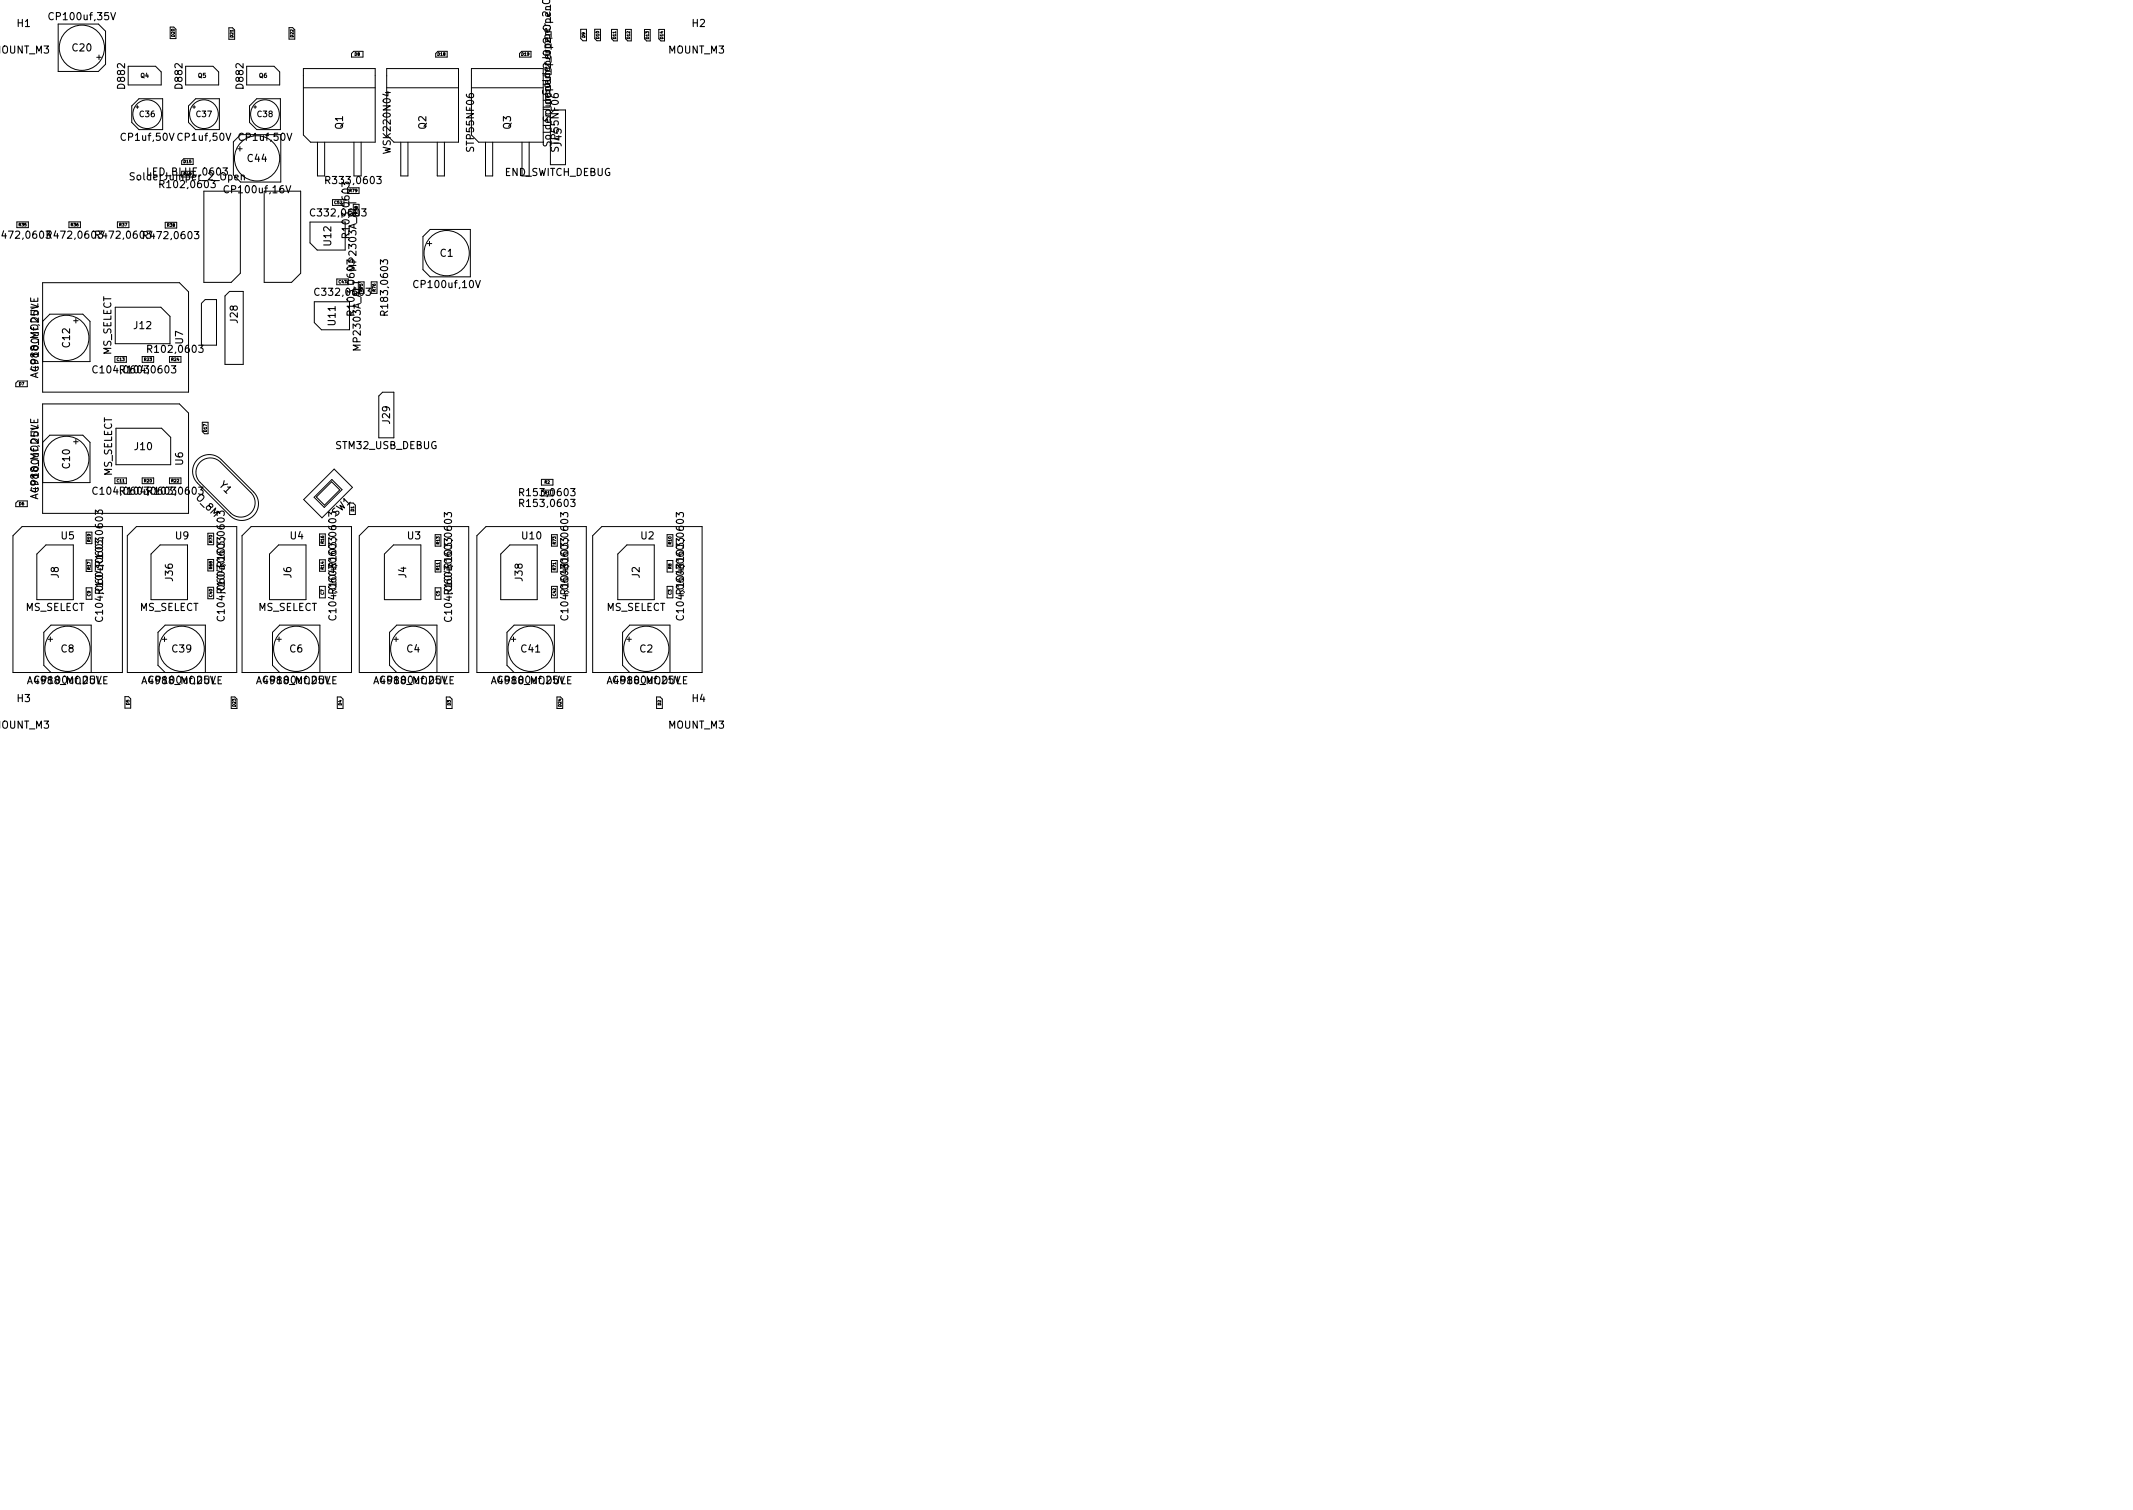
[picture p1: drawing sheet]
<svg xmlns="http://www.w3.org/2000/svg" width="297mm" height="210mm" viewBox="0 0 297 210" stroke-linecap="round" stroke-linejoin="round" font-family="sans-serif">
<defs><g id="words">
<g font-size="1.4">
<text x="2.4" y="3.7">H1</text>
<text x="7.2" y="2.8">CP100uf,35V</text>
<text x="96.4" y="3.7">H2</text>
<text x="-.9" y="7.4">MOUNT_M3</text>
<text x="10.1" y="7.1">C20</text>
<text x="93.1" y="7.4">MOUNT_M3</text>
<text x="17.4" y="12.3" transform="rotate(-90 17.4 12.3)">D882</text>
<text x="25.4" y="12.3" transform="rotate(-90 25.4 12.3)">D882</text>
<text x="33.9" y="12.3" transform="rotate(-90 33.9 12.3)">D882</text>
<text x="47.7" y="18" transform="rotate(-90 47.7 18)">Q1</text>
<text x="59.3" y="18" transform="rotate(-90 59.3 18)">Q2</text>
<text x="71.1" y="18" transform="rotate(-90 71.1 18)">Q3</text>
<text x="76.6" y="12.8" transform="rotate(-90 76.6 12.8)">SolderJumper_2_Ope</text>
<text x="17.1" y="19.6">CP1uf,50V</text>
<text x="25" y="19.6">CP1uf,50V</text>
<text x="33.5" y="19.6">CP1uf,50V</text>
<text x="34.5" y="22.5">C44</text>
<text x="54.4" y="21.1" transform="rotate(-90 54.4 21.1)">WSK220N04</text>
<text x="66" y="20.9" transform="rotate(-90 66 20.9)">STP55NF06</text>
<text x="76.7" y="20" transform="rotate(-90 76.7 20)">SolderJumper_2_Open</text>
<text x="77.8" y="20.9" transform="rotate(-90 77.8 20.9)">STP55NF06</text>
<text x="78.2" y="20.3" transform="rotate(-90 78.2 20.3)">J45</text>
<text x="20.7" y="24.4">LED_BLUE,0603</text>
<text x="22.7" y="26.2">R102,0603</text>
<text x="31.6" y="26.9">CP100uf,16V</text>
<text x="45.8" y="25.6">R333,0603</text>
<text x="70.2" y="24.5">END_SWITCH_DEBUG</text>
<text x="-.3" y="33.2">R472,0603 R472,0603R472,0603R472,0603</text>
<text x="43.7" y="30.1">C332,0603</text>
<text x="46.1" y="34.1" transform="rotate(-90 46.1 34.1)">U12</text>
<text x="48.7" y="32.7" transform="rotate(-90 48.7 32.7)">R103,0603</text>
<text x="61.3" y="35.7">C1</text>
<text x="44.3" y="41.2">C332,0603</text>
<text x="49.6" y="37.7" transform="rotate(-90 49.6 37.7)">MP2303A_ALT</text>
<text x="58" y="40.1">CP100uf,10V</text>
<text x="18.7" y="45.8">J12</text>
<text x="25.5" y="47.9" transform="rotate(-90 25.5 47.9)">U7</text>
<text x="33.1" y="44.9" transform="rotate(-90 33.1 44.9)">J28</text>
<text x="46.7" y="45.2" transform="rotate(-90 46.7 45.2)">U11</text>
<text x="49.4" y="43.5" transform="rotate(-90 49.4 43.5)">R103,0603</text>
<text x="54" y="43.5" transform="rotate(-90 54 43.5)">R183,0603</text>
<text x="5.4" y="51.3" transform="rotate(-90 5.4 51.3)">CP100uf,25V</text>
<text x="9.7" y="48.3" transform="rotate(-90 9.7 48.3)">C12</text>
<text x="13.4" y="52">C104,0603</text>
<text x="15.5" y="49.5" transform="rotate(-90 15.5 49.5)">MS_SELECT</text>
<text x="17.2" y="52">R104,0603</text>
<text x="21" y="49.1">R102,0603</text>
<text x="50.2" y="48.8" transform="rotate(-90 50.2 48.8)">MP2303A_ALT</text>
<text x="54.3" y="59" transform="rotate(-90 54.3 59)">J29</text>
<text x="9.7" y="65.2" transform="rotate(-90 9.7 65.2)">C10</text>
<text x="18.8" y="62.7">J10</text>
<text x="25.5" y="64.8" transform="rotate(-90 25.5 64.8)">U6</text>
<text x="46.8" y="62.5">STM32_USB_DEBUG</text>
<text x="5.4" y="68.1" transform="rotate(-90 5.4 68.1)">CP100uf,25V</text>
<text x="13.4" y="68.9">C104,0603 R103,0603</text>
<text x="15.6" y="66.3" transform="rotate(-90 15.6 66.3)">MS_SELECT</text>
<text x="17.2" y="68.9">R104,0603</text>
<text x="27.2" y="69.4" transform="rotate(45 27.2 69.4)">O_8M</text>
<text x="30.5" y="67.6" transform="rotate(45 30.5 67.6)">Y1</text>
<text x="46.8" y="72" transform="rotate(-45 46.8 72)">SW1</text>
<text x="72.8" y="70.6">R153,0603</text>
<text x="72.8" y="69.1">R153,0603</text>
<text x="8.5" y="75.1">U5</text>
<text x="24.5" y="75.1">U9</text>
<text x="40.4" y="75.1">U4</text>
<text x="56.8" y="75.1">U3</text>
<text x="72.8" y="75.1">U10</text>
<text x="89.3" y="75.1">U2</text>
<text x="8.2" y="80.5" transform="rotate(-90 8.2 80.5)">J8</text>
<text x="14.3" y="82.2" transform="rotate(-90 14.3 82.2)">R104,0603</text>
<text x="24.1" y="80.8" transform="rotate(-90 24.1 80.8)">J36</text>
<text x="31.3" y="82.1" transform="rotate(-90 31.3 82.1)">R104,0603</text>
<text x="40.6" y="80.5" transform="rotate(-90 40.6 80.5)">J6</text>
<text x="46.8" y="82.2" transform="rotate(-90 46.8 82.2)">R104,0603</text>
<text x="56.6" y="80.5" transform="rotate(-90 56.6 80.5)">J4</text>
<text x="62.9" y="82.3" transform="rotate(-90 62.9 82.3)">R104,0603</text>
<text x="72.8" y="80.8" transform="rotate(-90 72.8 80.8)">J38</text>
<text x="79.1" y="82.3" transform="rotate(-90 79.1 82.3)">R104,0603</text>
<text x="89.1" y="80.5" transform="rotate(-90 89.1 80.5)">J2</text>
<text x="95.2" y="82.3" transform="rotate(-90 95.2 82.3)">R104,0603</text>
<text x="3.5" y="85.1">MS_SELECT</text>
<text x="14.3" y="86.1" transform="rotate(-90 14.3 86.1)">C104,0603 R103,0603</text>
<text x="19.4" y="85.1">MS_SELECT</text>
<text x="31.3" y="86" transform="rotate(-90 31.3 86)">C104,0603 R103,0603</text>
<text x="35.9" y="85.1">MS_SELECT</text>
<text x="62.9" y="86.1" transform="rotate(-90 62.9 86.1)">C104,0603 R103,0603</text>
<text x="84.4" y="85.1">MS_SELECT</text>
<text x="5.2" y="95.2">CP100uf,25V</text>
<text x="8.5" y="90.8">C8</text>
<text x="21.1" y="95.2">CP100uf,25V</text>
<text x="24" y="90.8">C39</text>
<text x="37" y="95.2">CP100uf,25V</text>
<text x="40.4" y="90.8">C6</text>
<text x="53.3" y="95.2">CP100uf,25V</text>
<text x="56.7" y="90.8">C4</text>
<text x="69.7" y="95.2">CP100uf,25V</text>
<text x="72.6" y="90.8">C41</text>
<text x="85.8" y="95.2">CP100uf,25V</text>
<text x="89.1" y="90.8">C2</text>
<text x="-.9" y="101.4">MOUNT_M3</text>
<text x="2.4" y="97.7">H3</text>
<text x="93.1" y="101.4">MOUNT_M3</text>
<text x="96.4" y="97.7">H4</text>
</g>
<g font-size="1.1">
<text x="19.5" y="16.3">C36</text>
<text x="27.4" y="16.3">C37</text>
<text x="35.9" y="16.3">C38</text>
</g>
<g font-size=".8">
<text x="19.6" y="10.8">Q4</text>
<text x="27.6" y="10.8">Q5</text>
<text x="36.1" y="10.8">Q6</text>
</g>
<g font-size=".6">
<text x="24.3" y="5.1" transform="rotate(-90 24.3 5.1)">D20</text>
<text x="32.5" y="5.2" transform="rotate(-90 32.5 5.2)">D21</text>
<text x="40.9" y="5.2" transform="rotate(-90 40.9 5.2)">D22</text>
<text x="81.5" y="5.2" transform="rotate(-90 81.5 5.2)">D9</text>
<text x="83.4" y="5.4" transform="rotate(-90 83.4 5.4)">D10</text>
<text x="85.8" y="5.4" transform="rotate(-90 85.8 5.4)">D11</text>
<text x="87.7" y="5.4" transform="rotate(-90 87.7 5.4)">D12</text>
<text x="90.4" y="5.4" transform="rotate(-90 90.4 5.4)">D13</text>
<text x="92.3" y="5.4" transform="rotate(-90 92.3 5.4)">D14</text>
<text x="49.4" y="7.7">D8</text>
<text x="61" y="7.7">D18</text>
<text x="72.6" y="7.7">D19</text>
<text x="25.6" y="22.7">D15</text>
<text x="25.6" y="24.4">R49</text>
<text x="46.6" y="28.4">C52</text>
<text x="48.7" y="26.7">R79</text>
<text x="49.8" y="29.8" transform="rotate(-90 49.8 29.8)">R78</text>
<text x="2.6" y="31.5">R35</text>
<text x="9.9" y="31.5">R36</text>
<text x="16.6" y="31.5">R37</text>
<text x="23.3" y="31.6">R38</text>
<text x="47.2" y="39.4">C47</text>
<text x="50.5" y="40.6" transform="rotate(-90 50.5 40.6)">R75</text>
<text x="52.3" y="40.6" transform="rotate(-90 52.3 40.6)">R76</text>
<text x="2.6" y="53.6">D7</text>
<text x="16.3" y="50.2">C13</text>
<text x="20.1" y="50.2">R23</text>
<text x="23.9" y="50.2">R24</text>
<text x="28.8" y="60.1" transform="rotate(-90 28.8 60.1)">D17</text>
<text x="2.6" y="70.3">D6</text>
<text x="16.3" y="67.1">C11</text>
<text x="20.1" y="67.1">R20</text>
<text x="23.9" y="67.1">R22</text>
<text x="49.3" y="71.2" transform="rotate(-90 49.3 71.2)">D1</text>
<text x="75.8" y="68.8">R1</text>
<text x="75.8" y="67.3">R2</text>
<text x="12.6" y="75.4" transform="rotate(-90 12.6 75.4)">R19</text>
<text x="29.6" y="75.6" transform="rotate(-90 29.6 75.6)">R70</text>
<text x="45.1" y="75.7" transform="rotate(-90 45.1 75.7)">R16</text>
<text x="61.2" y="75.8" transform="rotate(-90 61.2 75.8)">R13</text>
<text x="77.4" y="75.8" transform="rotate(-90 77.4 75.8)">R73</text>
<text x="93.5" y="75.8" transform="rotate(-90 93.5 75.8)">R10</text>
<text x="12.6" y="83" transform="rotate(-90 12.6 83)">C9</text>
<text x="12.6" y="79.3" transform="rotate(-90 12.6 79.3)">R17</text>
<text x="29.6" y="83.1" transform="rotate(-90 29.6 83.1)">C40</text>
<text x="29.6" y="79.2" transform="rotate(-90 29.6 79.2)">R68</text>
<text x="45.1" y="82.8" transform="rotate(-90 45.1 82.8)">C7</text>
<text x="45.1" y="79.3" transform="rotate(-90 45.1 79.3)">R14</text>
<text x="61.2" y="83" transform="rotate(-90 61.2 83)">C5</text>
<text x="61.2" y="79.4" transform="rotate(-90 61.2 79.4)">R11</text>
<text x="77.4" y="83" transform="rotate(-90 77.4 83)">C42</text>
<text x="77.4" y="79.4" transform="rotate(-90 77.4 79.4)">R71</text>
<text x="93.5" y="82.8" transform="rotate(-90 93.5 82.8)">C3</text>
<text x="93.5" y="79.2" transform="rotate(-90 93.5 79.2)">R8</text>
<text x="18" y="98.2" transform="rotate(-90 18 98.2)">D5</text>
<text x="32.8" y="98.4" transform="rotate(-90 32.8 98.4)">D23</text>
<text x="47.6" y="98.2" transform="rotate(-90 47.6 98.2)">D4</text>
<text x="62.7" y="98.2" transform="rotate(-90 62.7 98.2)">D3</text>
<text x="78.2" y="98.4" transform="rotate(-90 78.2 98.4)">D24</text>
<text x="92" y="98.2" transform="rotate(-90 92 98.2)">D2</text>
</g>
</g></defs>
<g fill="none" stroke="#000" stroke-width=".14">
<path d="M8.1 3.3h5.6l1 1v4.6l-1 1h-5.6zM13.5 8h.6M13.8 7.7v.6M17.9 9.2h3.8l.7 .8v1.8h-4.5zM18.9 14.9h.4M19.1 14.7v.4M19.3 13.7h3.3v4.3h-3.3l-.9-1v-2.3zM23.7 3.8h.5l.3 .3v1.3h-.8zM25.9 9.2h3.8l.8 .8v1.8h-4.6zM26.8 14.9h.4M27 14.7v.4M27.2 13.7h3.4v4.3h-3.4l-1-1v-2.3z"/>
<path d="M31.9 3.9h.5l.3 .3v1.3h-.8zM33.5 18.7h5.6v6.6h-5.6l-1-1v-4.6zM34.3 9.2h3.9l.7 .8v1.8h-4.6zM35.3 14.9h.4M35.5 14.7v.4M35.7 13.7h3.3v4.3h-3.3l-1-1v-2.3zM40.3 3.8h.4l.3 .3v1.3h-.7zM42.3 9.5h10v10.3h-9l-1-1zM42.3 12.2h10M44.2 19.8v4.7h1v-4.7M49 7.4l.3-.3h1.3v.8h-1.6zM49.3 19.8v4.7"/>
<path d="M50.3 19.8v4.7M53.9 18.8v-9.3h10v10.3h-9M53.9 12.2h10M55.8 19.8v4.7h1v-4.7M60.9 19.8v4.7h1v-4.7M61 7.1h1.3v.8h-1.6v-.5zM65.7 12.2h10M67.6 19.8v4.7h1v-4.7M72.7 7.1h1.3v.8h-1.6v-.5zM72.7 19.8v4.7M73.7 19.8v4.7M75.7 9.5h-10v9.3l1 1h9v-9.3"/>
<path d="M77.2 15.3h1.5v7.6h-2v-7.1M80.9 4.1h.8v1.6h-.5l-.3-.3zM82.8 4.1h.8v1.6h-.5l-.3-.3zM85.2 4.1h.8v1.6h-.5l-.3-.3zM87.1 4.1h.8v1.6h-.5l-.3-.3zM89.7 4.1h.8v1.6h-.4l-.4-.3zM91.7 4.1h.8v1.6h-.5l-.3-.3zM2.4 30.9h1.6v.8h-1.6zM5.9 39.4h19.1l1.3 1.2v14h-20.4zM9.6 30.9h1.6v.8h-1.6zM16.4 30.9h1.6v.8h-1.6zM23 31.8v-.8h1.6v.8"/>
<path d="M25.6 22.1h1.3v.8h-1.6v-.5zM28.4 26.6h5.1v11.4l-1.3 1.3h-3.8zM33.1 20.7h.6M33.4 20.4v.6M36.8 26.6h5.1v11.4l-1.3 1.3h-3.8zM43.2 30.9h4.9v3.9h-3.9l-1-1zM47.9 27.8h-1.6v.8h1.6M48.5 38.8h-1.6v.8h1.6M50 26.1v.8h-1.6M51.7 39.2h.8v1.6h-.8zM59.5 33.9h.6M59.8 33.6v.6"/>
<path d="M59.9 31.9h5.6v6.6h-5.6l-1-1v-4.6zM2.2 53.3l.3-.3h1.3v.8h-1.6zM5.9 56.2h19.1l1.3 1.3v14h-20.4zM5.9 44.7l1-1h4.6l1 1v5.6h-6.6M10.2 44.7h.7M10.6 44.3v.7M16 49.6h1.6v.8h-1.6zM16.1 42.8h6.3l1.3 1.2v3.9h-7.6zM16.2 59.6h6.3l1.3 1.3v3.8h-7.6zM19.8 49.6h1.6v.8h-1.6zM23.6 49.6v.8h1.6v-.8M28.2 58.8h.8v1.6h-.5l-.3-.3z"/>
<path d="M28.6 41.7h1.6v6.4h-2.2v-5.9zM31.3 41.2l.7-.6h1.9v10.1h-2.6zM43.8 42h4.9v3.9h-3.9l-1-1zM52.7 55.1l.6-.5h1.6v6.4h-2.2zM2.2 70l.3-.3h1.3v.8h-1.6zM3.1 73.3h13.9v20.3h-15.2v-19zM5.1 77.1l1.3-1.2h3.8v7.6h-5.1zM5.9 61.6l1-1h4.6l1 1v5.6h-6.6M10.2 61.5h.7M10.6 61.2v.6M12 74.1h.8v1.6h-.8zM12 78h.8v1.6h-.8z"/>
<path d="M16 66.5h1.6v.8h-1.6zM19 73.3h14v20.3h-15.3v-19zM19.8 66.5h1.6v.8h-1.6zM21 77.1l1.3-1.2h3.8v7.6h-5.1zM23.6 66.5h1.6v.8h-1.6zM27.5 64a2.32 2.32 0 0 1 3.3 0l4.5 4.5a2.32 2.32 0 0 1 0 3.3 2.32 2.32 0 0 1-3.3 0l-4.5-4.5a2.33 2.33 0 0 1 0-3.3zM27.9 64.3a2 2 0 0 1 2.8 0l4.2 4.3a2 2 0 0 1 0 2.8 2 2 0 0 1-2.8 0l-4.2-4.2a2 2 0 0 1 0-2.9zM28.9 74.2h.9v1.6h-.9zM28.9 77.9h.9v1.6h-.9zM35 73.3h13.9v20.3h-15.2v-19zM37.5 77.1l1.3-1.2h3.8v7.6h-5.1zM42.3 69.6l4.2-4.3 2.6 2.6-4.3 4.2z"/>
<path d="M43.7 69.2l2.5-2.4 1.4 1.4-2.4 2.5zM44.5 74.3h.8v1.6h-.8zM44.5 77.9h.8v1.6h-.8zM46.2 67.1l1.1 1.1-2.1 2.1-1.1-1.1zM49.2 70l.3 .3v1.3h-.8M51.3 73.3h14v20.3h-15.3v-19zM53.5 77.1l1.3-1.2h3.8v7.6h-5.1zM60.6 78h.8v1.6h-.8zM60.6 74.4h.8v1.6h-.8zM67.7 73.3h13.9v20.3h-15.2v-19zM69.7 77.1l1.3-1.2h3.8v7.6h-5.1zM75.4 66.7h1.6v.8h-1.6z"/>
<path d="M76.8 78h.8v1.6h-.8zM76.8 74.4h.8v1.6h-.8zM82.5 74.6l1.3-1.3h14v20.3h-15.3zM86 77.1l1.3-1.2h3.8v7.6h-5.1zM92.9 74.4h.8v1.6h-.8zM92.9 78h.8v1.6h-.8zM6.7 89h.6M7 88.7v.6M7.1 93.6l-1-1v-4.6l1-1h5.6v6.6M12 81.8h.8v1.6h-.8zM17.4 97h.5l.3 .3v1.3h-.8zM22.6 89h.6"/>
<path d="M22.9 88.7v.6M23 93.6l-1-1v-4.6l1-1h5.6v6.6M28.9 81.8h.9v1.6h-.9zM32.2 97h.5l.3 .3v1.3h-.8zM38.5 89h.7M38.9 88.7v.6M38.9 93.6l-1-1v-4.6l1-1h5.7v6.6M44.5 81.6h.8v1.6h-.8zM47 97h.5l.3 .3v1.3h-.8zM54.8 89h.7M55.2 88.7v.6M55.3 93.6l-1-1v-4.6l1-1h5.6v6.6"/>
<path d="M60.6 81.8h.8v1.6h-.8zM62.1 97.1h.6l.3 .3v1.3h-.9zM71.2 89h.6M71.5 88.7v.6M71.6 93.6l-1-1v-4.6l1-1h5.6v6.6M76.8 81.6h.8v1.6h-.8zM77.6 97h.5l.3 .3v1.3h-.8zM87.3 89h.6M87.6 88.7v.6M87.7 93.6l-1-1v-4.6l1-1h5.6v6.6M91.4 97h.5l.3 .3v1.3h-.8zM92.9 81.6h.8v1.6h-.8z"/>
<circle cx="11.4" cy="6.6" r="3.1"/>
<circle cx="20.5" cy="15.9" r="2"/>
<circle cx="28.4" cy="15.9" r="2"/>
<circle cx="36.9" cy="15.9" r="2"/>
<circle cx="35.8" cy="22" r="3.1"/>
<circle cx="62.2" cy="35.2" r="3.1"/>
<circle cx="9.2" cy="47" r="3.2"/>
<circle cx="9.2" cy="63.9" r="3.1"/>
<circle cx="9.4" cy="90.3" r="3.1"/>
<circle cx="25.3" cy="90.3" r="3.1"/>
<circle cx="41.2" cy="90.3" r="3.1"/>
<circle cx="57.5" cy="90.3" r="3.1"/>
<circle cx="73.9" cy="90.3" r="3.1"/>
<circle cx="90" cy="90.3" r="3.1"/>
</g>
<g fill="none" stroke="#000" stroke-width=".15">
<path d="M15.4 1.8l.4 1 .3-1M18.7 24.1h-.4h-.1v.3l.4 .2 .1 .3-.2 .2-.4-.1M19.1 24.5l.2-.1 .3 .1v.4l-.1 .1-.2 .1-.2-.1zM20 24.1v.8l.2 .2M22.3 25.7l.4-.1 .1-.1v-.3l-.5-.1v1M25.9 24.4v1M27.1 32.2h.6l-.3 .4 .2 .1v.4l-.1 .1-.4-.1M29.4 25.1h.6l-.4 .4 .3 .1v.4l-.1 .1-.4-.1M31.8 24.4h.3l.2 .2-.1 .4h-.4M31.8 24.4v1M32.7 24.7l.5-.1-.1-.2h-.3l-.1 .1v.5h.4M33.6 24.5l.1-.1h.3v.7"/>
<path d="M33.6 24.4v.7M39.8 25.9l.4 1 .3-1M43.8 29.2a.47 .47 0 0 0-.6 .3 .47 .47 0 0 0 .4 .6l.2-.1M45.4 25.1l.4-.1 .1-.1v-.2l-.5-.1v1M48.1 33.1v-.5l-.1-.1-.3 .1-.1 .5h1M50.4 29.1h.6l-.4 .4 .3 .1v.4l-.1 .1-.4-.1M52.5 24.6h.6l-.4 .4h.3v.5l-.1 .1-.4-.1M53 36.8v-.6l.4 .3 .1-.3h.4l.1 .2-.1 .4M66.2 39.1l.4 1 .3-1M4.3 41.5v.5h1v-.5M4.3 58.4v.4h1v-.4M4.3 59.2l1 .3-1 .4"/>
<path d="M4.3 42.4l1 .3-1 .3M4.7 41.6v.4M4.7 58.5v.3M5 52v.5M5.3 51.9l-1 .3 1 .4M5.3 42.3v.5h-1M5.3 59.2v.4h-1M13.5 51a.47 .47 0 0 0-.6 .4 .47 .47 0 0 0 .4 .5l.2-.1M20.6 48.6l.4-.1 .1-.1v-.2l-.5-.1v1M23.9 50.9h.6l-.4 .4 .3 .1v.4l-.1 .1-.4-.1M27.7 48.1h.6l-.4 .4h.3v.5l-.1 .1-.4-.1M44.4 40.2a.47 .47 0 0 0-.6 .4 .47 .47 0 0 0 .4 .5l.2-.1"/>
<path d="M48.8 43.9v-.5l-.1-.1-.3 .1-.1 .5h1M51 40.1h.6l-.4 .4 .3 .1v.4l-.1 .1-.4-.1M53.5 43.9v-.5l-.2-.1-.2 .1-.1 .5h1M5 68.9v.5M5.3 68.8l-1 .3 1 .4M13.3 71.6v-.6l.4 .4 .1-.3h.4l.1 .1-.1 .4M13.5 67.9a.47 .47 0 0 0-.6 .4 .47 .47 0 0 0 .4 .5l.2-.1M27.7 67.8h.6l-.4 .4 .3 .1v.4l-.1 .1-.4-.1M30.2 71.8v-.6l.4 .3 .1-.3h.4l.1 .2-.1 .4M45.8 75.5v-.6l.4 .3 .1-.3h.4l.1 .2-.1 .4M45.8 73.3v.3a.67 .67 0 0 0 1 0l-.1-.4h-.3l-.2 .2v.2l.2 .1M45.8 74.3a.59 .59 0 0 1 1 .2 .57 .57 0 0 1-1-.1z"/>
<path d="M45.9 72.3a.54 .54 0 0 1 .9 .3 .57 .57 0 0 1-1-.1zM61.9 72v-.6l.4 .3 .1-.3h.4l.1 .2-.1 .4M72.4 70.1l.4-.1 .1-.1v-.3l-.5-.1v1M72.4 68.6l.4-.1 .1-.1v-.3l-.5-.1v1M78.1 75.6v-.6l.4 .3 .1-.3h.4l.1 .2-.1 .4M78.1 73.4v.3a.67 .67 0 0 0 1 0l-.1-.4h-.3l-.2 .2v.2l.2 .1M78.1 72v-.6l.4 .3 .1-.3h.4l.1 .2-.1 .4M78.1 74.4a.59 .59 0 0 1 1 .2 .57 .57 0 0 1-1-.1zM78.1 72.5a.59 .59 0 0 1 1 .2 .57 .57 0 0 1-1-.1zM79.5 69.5h.6l-.4 .4 .3 .1v.4l-.1 .1-.4-.1M79.5 68h.6l-.4 .4 .3 .1v.4l-.1 .1-.4-.1M94.2 75.6v-.6l.4 .3 .1-.3h.4l.1 .2-.1 .4"/>
<path d="M94.2 73.4v.3a.67 .67 0 0 0 1 0l-.1-.4h-.3l-.2 .2v.2l.2 .1M94.2 72v-.6l.4 .3 .1-.3h.4l.1 .2-.1 .4M94.2 74.4a.59 .59 0 0 1 1 .2 .57 .57 0 0 1-1-.1zM94.2 72.5a.59 .59 0 0 1 1 .2 .57 .57 0 0 1-1-.1zM3.8 95.2l.4-1 .3 1M3.9 94.9h.5M13.4 85.9a.47 .47 0 0 0 .3 .7 .47 .47 0 0 0 .6-.5l-.1-.2M13.4 94.1l.4 1 .3-1M13.6 94.2v1h.5M14.4 94.7h.4M14.9 94.2h-.5v1h.5M19.8 95.2l.3-1 .3 1"/>
<path d="M19.9 94.9h.4M29.3 94.1l.4 1 .3-1M29.6 94.2v1h.4M30.3 85.8a.47 .47 0 0 0 .4 .7 .47 .47 0 0 0 .5-.5l-.1-.2M30.4 94.7h.3M30.9 94.2h-.5v1h.5M35.7 95.2l.4-1 .3 1M35.8 94.9h.5M45.3 94.1l.3 1 .3-1M45.5 94.2v1h.5M45.9 85.7a.47 .47 0 0 0 .3 .7 .47 .47 0 0 0 .6-.5l-.1-.2M45.9 83.9a.54 .54 0 0 1 .9 .2 .57 .57 0 0 1-1-.1z"/>
<path d="M46.1 82.9h.7M46.3 82.6v-.5l-.2-.1-.2 .1-.1 .5h1M46.4 94.7h.3M46.4 82.8v.6l-.7-.2M46.8 85h-1l.3 .3M46.8 84.8v.5M46.8 94.2h-.4v1h.4M52.1 95.2l.3-1 .3 1M52.2 94.9h.4M61.6 94.1l.3 1 .3-1M61.9 94.2v1h.4M62 85.9a.47 .47 0 0 0 .3 .7 .47 .47 0 0 0 .6-.5l-.1-.2"/>
<path d="M62.7 94.7h.3M63.2 94.2h-.5v1h.5M68.4 95.2l.4-1 .3 1M68.5 94.9h.5M77.9 94.1l.4 1 .3-1M78.2 85.7a.47 .47 0 0 0 .3 .7 .47 .47 0 0 0 .6-.5l-.1-.2M78.2 83.9a.54 .54 0 0 1 .9 .2 .57 .57 0 0 1-1-.1zM78.2 94.2v1h.5M78.4 82.9h.7M78.6 82.7v-.5l-.2-.1-.2 .1-.1 .5h1M78.7 82.8v.6l-.7-.2M79.1 94.7h.3"/>
<path d="M79.1 85h-1l.3 .3M79.1 84.8v.5M79.5 94.2h-.4v1h.4M84.6 95.2l.3-1 .3 1M84.7 94.9h.4M94 94.1l.4 1 .3-1M94.2 83.9a.59 .59 0 0 1 1 .2 .57 .57 0 0 1-1-.1zM94.3 85.7a.47 .47 0 0 0 .3 .7 .47 .47 0 0 0 .6-.5l-.1-.2M94.4 94.2v1h.4M94.5 82.9h.7M94.7 82.7v-.5l-.2-.1-.2 .1-.1 .5h1M94.8 82.8v.6l-.7-.2"/>
<path d="M95.2 94.7h.3M95.2 85h-1l.3 .3M95.2 84.8v.5M95.7 94.2h-.5v1h.5"/>
</g>
<use href="#words"/>
</svg>
